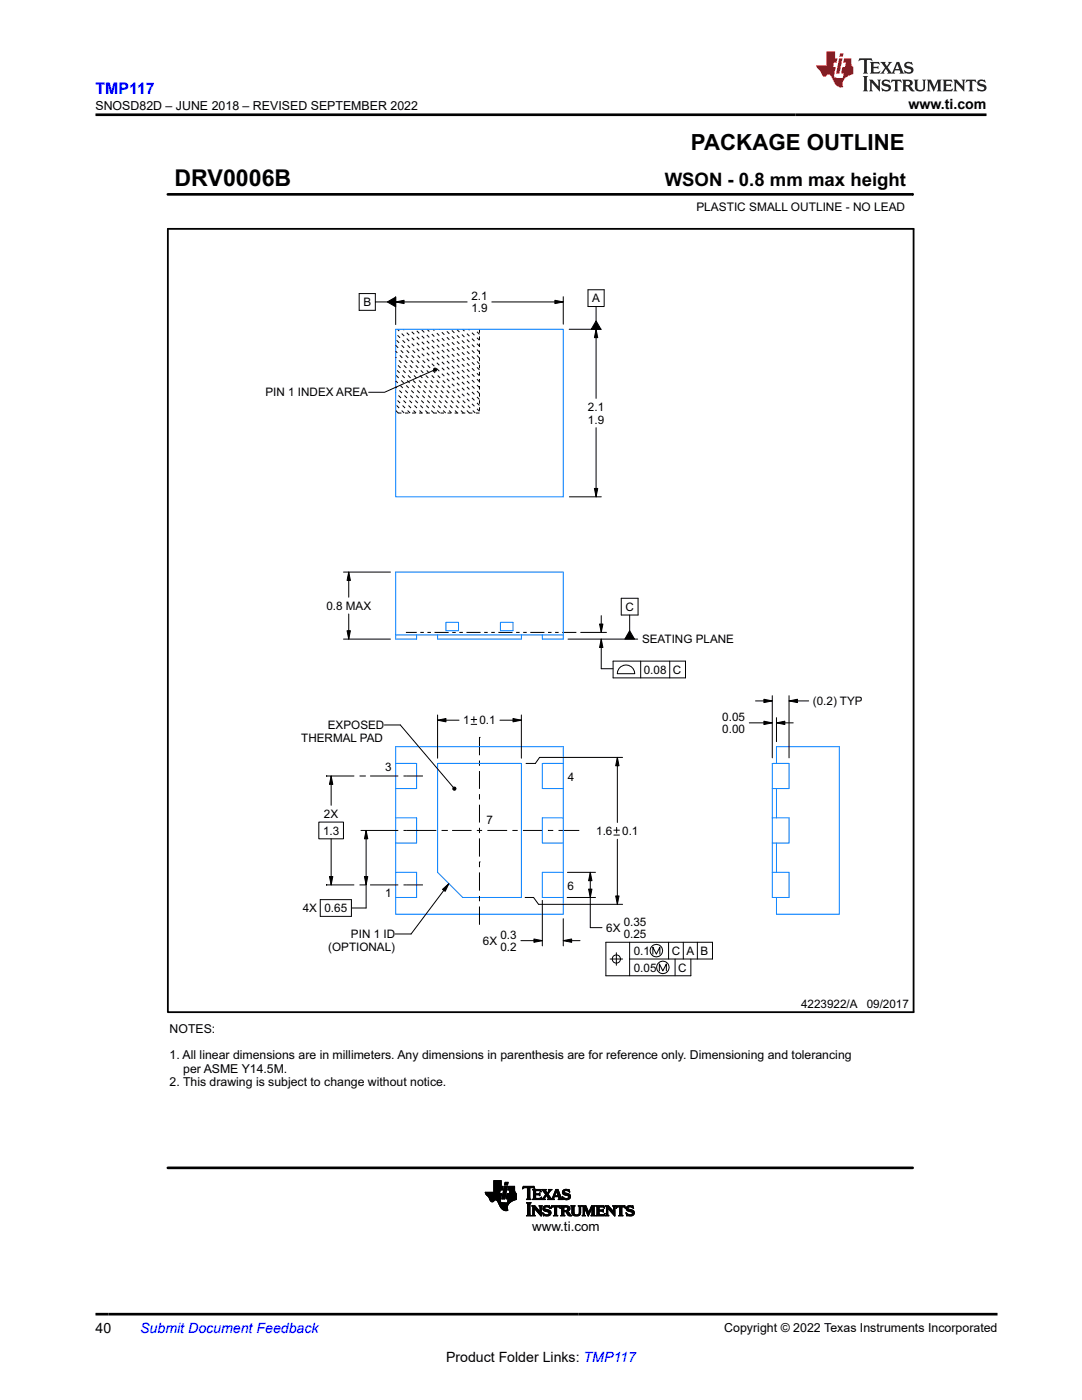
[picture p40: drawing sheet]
<svg xmlns="http://www.w3.org/2000/svg" width="216mm" height="279mm" viewBox="0 0 216 279" stroke-linecap="round" stroke-linejoin="round" font-family="sans-serif">
<defs><g id="words">
<text font-size="4.6" x="34.8" y="37.1">DRV0006B</text>
<text font-size="4.4" x="137.9" y="30">PACKAGE OUTLINE</text>
<text font-size="3.7" x="132.6" y="37.1">WSON - 0.8 mm max height</text>
<text font-size="3.2" fill="#00f" x="19" y="18.7">TMP117</text>
<g font-size="2.8">
<text x="181.3" y="21.8">www.ti.com</text>
<text x="19" y="266.1">40</text>
<text x="89" y="271.7">Product Folder Links: TMP117</text>
</g>
<text font-size="2.8" fill="#00f" x="28" y="266.1">Submit Document Feedback</text>
<text font-size="2.7" x="106.2" y="245.6">www.ti.com</text>
<g font-size="2.5">
<text x="19" y="21.9">SNOSD82D – JUNE 2018 – REVISED SEPTEMBER 2022</text>
<text x="144.5" y="265.8">Copyright © 2022 Texas Instruments Incorporated</text>
</g>
<g font-size="2.4">
<text x="139" y="42.2">PLASTIC SMALL OUTLINE - NO LEAD</text>
<text x="33.8" y="206.2">NOTES:</text>
<text x="33.8" y="211.4">1. All linear dimensions are in millimeters. Any dimensions in parenthesis are for reference only. Dimensioning and tolerancing</text>
<text x="36.6" y="214.1">per ASME Y14.5M.</text>
<text x="33.8" y="216.7">2. This drawing is subject to change without notice.</text>
</g>
<g font-size="2.3">
<text x="94.1" y="59.8">2.1</text>
<text x="72.5" y="61.1">B</text>
<text x="94.1" y="62.3">1.9</text>
<text x="118.2" y="60.3">A</text>
<text x="53" y="79.1">PIN 1 INDEX AREA</text>
<text x="117.3" y="82">2.1</text>
<text x="117.3" y="84.5">1.9</text>
<text x="65.1" y="121.7">0.8 MAX</text>
<text x="124.8" y="121.9">C</text>
<text x="128.1" y="128.3">SEATING PLANE</text>
<text x="128.5" y="134.5">0.08 C</text>
<text x="144.1" y="143.8">0.05</text>
<text x="162.2" y="140.7">(0.2) TYP</text>
<text x="60.1" y="148">THERMAL PAD</text>
<text x="65.4" y="145.5">EXPOSED</text>
<text x="92.4" y="144.6">1</text>
<text x="95.7" y="144.6">0.1</text>
<text x="144.1" y="146.4">0.00</text>
<text x="76.8" y="153.9">3</text>
<text x="113.3" y="155.8">4</text>
<text x="64.5" y="166.6">1.3</text>
<text x="64.6" y="163.2">2X</text>
<text x="97.1" y="164.5">7</text>
<text x="119" y="166.7">1.6</text>
<text x="124.2" y="166.7">0.1</text>
<text x="76.8" y="179">1</text>
<text x="113.2" y="177.6">6</text>
<text x="60.4" y="182">4X 0.65</text>
<text x="121" y="186">6X</text>
<text x="124.5" y="184.7">0.35</text>
<text x="65.5" y="189.7">(OPTIONAL)</text>
<text x="70" y="187.2">PIN 1 ID</text>
<text x="96.4" y="188.6">6X</text>
<text x="99.9" y="187.3">0.3</text>
<text x="99.9" y="189.8">0.2</text>
<text x="124.5" y="187.2">0.25</text>
<text x="126.5" y="190.6">0.1</text>
<text x="134" y="190.6">C A B</text>
<text x="126.5" y="193.9">0.05</text>
<text x="135.3" y="193.9">C</text>
<text x="159.8" y="201.2">4223922/A</text>
<text x="172.9" y="201.2">09/2017</text>
</g>
<text font-size=".2" x="106.5" y="39">SCALE 5.500</text>
</g></defs>
<g fill="none" stroke="#000" stroke-width=".2">
<path d="M33.5 38.8h148.6M182.1 38.6v.4M71.7 58.6h3.2v3.3h-3.2zM79 59.2v5.6M110.7 59.9l1.7 .4-1.7 .3zM112.4 59.2v5.5M117.3 57.8h3.3v3.4h-3.3zM74.9 60.3h2.4M77.3 60.3l1.7-1v1.9zM79 60.3l1.6-.4v.7zM79 60.3h14.2M86.5 73.9l-9.8 4.4h-3.1"/>
<path d="M86.5 73.6l.2-.2 .3 .1 .2 .3-.2 .2-.3 .1-.2-.2zM98.1 60.3h14.3M113.6 65.7h6.4M118.9 64l1 1.7h-1.9zM118.9 65.7l.4 1.7h-.7zM118.9 61.2v2.8M118.9 65.7v13.8M113.6 99.2h6.4M118.6 97.5h.7l-.4 1.7zM118.9 85.4v13.8M68.5 114.2h9.4M69.6 114.2l.3 1.6h-.6z"/>
<path d="M69.6 114.2v5M124 119.4h3.3v3.3h-3.3zM68.5 127.5h9.4M69.3 125.9h.6l-.3 1.6zM69.6 122.5v5M113.3 127.5h13.9M115.9 126.2h5.1M119.6 124.5h.7l-.3 1.7zM120 127.5l.3 1.7h-.7zM120 127.5v6h2.3M120 122.9v3.3M122.3 131.9h14.5v3.4h-14.5z"/>
<path d="M123.5 133.4a1.74 1.74 0 0 1 2-.6 1.74 1.74 0 0 1 1.2 1.7h-3.5zM125.6 125.9l1 1.6h-1.9zM125.6 122.7v3.2M127.8 131.9v3.4M133.6 131.9v3.4M150.8 139.9h3.3M152.4 139.5l1.7 .4-1.7 .3zM154.1 138.8v12.4M157.4 139.9l1.7-.4v.7zM157.4 138.8v12.4M157.4 139.9h4M65.1 154.9h.1"/>
<path d="M65.1 154.9h5.6M66.1 154.9l.3 1.6h-.7zM66.1 154.9v5.8M71.7 154.9h1.1M72.8 154.9h.1M73.8 154.9h5.7M76.7 144.7h3.2l10.6 12.4M80.5 154.9h3.9M87.3 143.7l1.7-.3v.7zM87.3 142.7v8.6M87.3 143.7h4.3M90.4 157.2l.2-.1h.3l.1 .3-.1 .3h-.3l-.2-.2z"/>
<path d="M94 143.6h1.1M94 144.6h1.1M94.6 143v1.1M95.7 147.2h.1M95.7 147.2v3.5M95.7 151.8v1M95.7 153.9v3.5M95.7 158.5v1M99.8 143.7h4.2M102.4 143.4l1.6 .3-1.6 .4zM104 142.7v8.6M123.2 151.2l.3 1.6h-.6z"/>
<path d="M123.2 151.2v12.9M124.2 151.2h-16.5l-.9 1.2h-1.8M149.5 144.3h4.6M152.4 143.9l1.7 .4-1.7 .3zM154.9 144.3l1.7-.4v.7zM154.9 143.2v4.8M154.9 144.3h3.4M63.6 164.1h4.9v3.3h-4.9zM63.9 179.5h6.2v3.4h-6.2zM65.1 176.6h.1M65.1 176.6h5.6M65.7 174.9h.7l-.3 1.7z"/>
<path d="M66.1 167.4v9.2M71.7 176.6h1.1M72 165.7h7.5M72.7 174.9h.7l-.3 1.7zM72.8 176.6h.1M73.1 165.7l.3 1.7h-.7zM73.1 165.7v15.5h-3M73.8 176.6h5.7M80.5 176.6h3.9M80.5 165.7h6.6M83.2 165.7h.1M88.1 165.7h1.1"/>
<path d="M88.3 177.5l1.3-1.1-.8 1.5zM89.2 165.7h.1M89.6 176.4l-7.6 10h-3.1M90.2 165.7h3.9M95.1 165.7h1.1M95.7 172h.1M95.7 160.6v3.6M95.7 165.2v1.1M95.7 167.3v3.7M95.7 172v1.1M95.7 174.1v3.7M95.7 178.8v1.1"/>
<path d="M97.3 165.7h3.9M102.2 165.7h1.1M104.3 165.7h4M104.8 179.1h1.7l1 1.4h16.7M108.2 179.7v9.1M109.3 165.7h.1M109.3 165.7h1.1M111.4 165.7h4M113.2 179.1h5.6M113.2 174.1h5.6M115.4 165.7h.1M117.4 177.4h.7l-.3 1.7z"/>
<path d="M117.8 174.1l.3 1.7h-.7zM117.8 174.1v11h2.3M122.5 165.7h1.1M122.5 166.7h1.1M122.9 178.8h.6l-.3 1.7zM123 165.1v1.1M123.2 167.5v13M95.7 180.9v3.7M103.9 187.7h4.3M106.5 187.4l1.7 .3-1.7 .4zM112.4 187.7l1.7-.3v.7zM112.4 183.3v5.5"/>
<path d="M112.4 187.7h3.3M121.7 191.4h2.5M123 190.1v2.5M125.6 191.4h16.6v-3.4h-21.3v6.7h17v-3.3M125.6 188v6.7M130.3 190.4v-1.4l.7 1.4 .7-1.4v1.4M131.6 193.8v-1.4l.7 1.4 .7-1.4v1.4M133.4 188v3.4M134.7 191.4v3.3M136.3 188v3.4M139.2 188v3.4M96.8 238h2.9"/>
<path d="M96.9 238.1h2.8M96.9 238.2h3.2l-.2 1M96.9 238.2h3.2M96.9 238.3h3.2M97 238.4h3.1M97 238.4h3M97.1 238.5h2.9M97.2 238.6h2.8M97.3 238.6h2.7M97.3 238.7h2.7M97.4 238.8h2.6M97.5 238.8h2.5"/>
<path d="M97.5 238.9h2.5M97.6 239h2.3M97.6 239.1h2.3M97.6 239.2h2.3M97.7 239.2h2.2M97.7 239.3h2.2M97.7 239.4h2.2M97.8 239.4h2M97.8 239.5h1M97.8 239.6h.8M97.9 239.6h.7M97.9 239.7h.6"/>
<path d="M98 239.8h.5M98.1 239.8h.3M98.5 237.5h1.7l.2-.7h-.4v-1.2h-1.5v2.3h-1.7l.1 .3 1.1 1.6h.4l.4-.3 .3 .1 .9 1.5 .7 .5 .7-.1-.1-.8 .6-.8M98.5 237.9h1.2M98.5 237.8h1.2M98.5 237.8h1.3M98.5 237.7h1.3M98.5 237.6h1.3M98.5 237.5h1.7M98.5 237.4h1.8M98.5 237.3h1.8M98.5 237.2h1.8"/>
<path d="M98.5 237.1h1.8M98.5 237h1.8M98.5 236.9h1.8M98.5 236.9h1.9M98.5 236.8h1.9M98.5 236.7h1.5M98.5 236.6h1.5M98.5 236.5h1.5M98.5 236.4h1.5M98.5 236.3h1.5M98.5 236.2h1.5M98.5 236.1h1.5"/>
<path d="M98.5 236h1.5M98.5 235.9h1.5M98.5 235.8h1.5M98.5 235.7h1.5M99 239.5h.8M99.1 239.6h.7M99.2 239.6h.6M99.3 239.7h.5M99.3 239.8h.5M99.3 239.8h.6M99.4 239.9h.5M99.4 240h.6"/>
<path d="M99.8 237.5l-.1 .7M99.8 239.5l.1 .3 .2 .2h1.6M99.9 239.2l-.1 .3M100.1 239.2h.6M100.2 239.2h.5M100.2 239.1h.6M100.2 239h.6M100.2 238.9h.6M100.2 238.8h.6M100.3 238.7h.5M100.3 238.6h.6M100.3 238.5h.6"/>
<path d="M100.3 238.4h.6M100.3 238.3h.6M100.3 238.2h.6M100.4 238.2h.5M100.4 238.1h.6M100.4 238h.6M100.4 237.9h.6M100.4 237.8h.6M100.5 237.7h.5M100.5 237.6h.6M100.5 237.5h.6M100.5 237.4h.6"/>
<path d="M100.5 237.3h.6M100.6 237.2h.5M100.6 237.1h.6M100.6 237h.6M100.6 236.9h.6M100.6 236.8h.6M100.6 236.8h.6l-.5 2.5h-.6zM100.7 236.5h.6M100.7 236.4h.6M100.7 236.3h.6M100.8 236.2h.5M100.8 236.1h.5"/>
<path d="M100.8 236.1h.6M100.8 236h.6M100.8 235.9h.6l-.1 .6h-.6zM101 239.2h2M101 239.1h2M101 239.1l.1 .2h.3M101 239h2M101 238.9h2M101.1 238.8h1.9M101.1 238.7h1.9M101.1 238.6h1.9M101.1 238.5h1.9"/>
<path d="M101.1 238.4h1.9M101.2 238.4h1.8M101.2 238.3h1.8M101.2 238.2h1.8M101.3 240h.5M101.3 239.9h.6M101.3 239.8h.7M101.3 239.8h.8M101.3 239.7h.9M101.3 239.6h1M101.3 237.5h1.4M101.3 239.6h1.2"/>
<path d="M101.4 237.4h1.3M101.4 239.5h1.2M101.4 237.3h1.3M101.4 239.4h1.5M101.4 239.4h1.6M101.4 237.2h1.3M101.4 239.3h1.6M101.4 239.3l-.1 .7M101.4 237.1h1.3M101.4 237h1.3M101.4 236.9h1.3M101.5 236.9h1.2"/>
<path d="M101.5 236.8h1.2M101.5 236.8h1.2v.7h-1.4zM101.6 238.1h1.3M101.7 238h1.2M101.7 238h1.1M101.7 237.9h1.1M101.7 237.8h1M101.7 237.7h1M101.7 237.6h1M101.8 237.5l-.2 .7M102.7 237.5l.3 .7v1.2M103 238.2h-1.8l-.2 .9"/>
<path d="M103 239.4l-1.1 .5M104.3 237.2h.1M104.3 237.1h.2M104.3 237h2.3M104.4 236.9h2.2M104.4 236.8h2.2M105 239.3l.2-.2v-2l-.5-.1-.4 .3 .1-.5h2.2l.1 .5-.4-.2h-.6v2l.2 .2M105 239.3h.9M105.2 239.2h.6M105.2 237.1h.5M105.2 239.2h.5M105.2 239.1h.5"/>
<path d="M105.2 239h.5M105.2 238.9h.5M105.2 238.8h.5M105.2 238.7h.5M105.2 238.6h.5M105.2 238.5h.5M105.2 238.4h.5M105.2 238.3h.5M105.2 238.2h.5M105.2 238.1h.5M105.2 238h.5M105.2 237.9h.5"/>
<path d="M105.2 237.8h.5M105.2 237.7h.5M105.2 237.6h.5M105.2 237.5h.5M105.2 237.4h.5M105.2 237.3h.5M105.2 237.2h.5M105.9 239.3h-.9M106.2 239.3h1.7M106.3 237.5h1.6M106.4 239.2h1.6M106.4 237.6h1.5"/>
<path d="M106.4 239.2h.5M106.4 237.7h.5M106.4 239.1h.5M106.4 239h.5M106.4 238.9h.5M106.4 238.8h.5M106.4 238.7h.5M106.4 238.6h.5M106.4 238.5h.5M106.4 238.4h1.3M106.4 238.3h1.3M106.4 238.2h.5"/>
<path d="M106.4 238.1h.5M106.4 238h.5M106.4 237.9h.5M106.4 237.8h.5M106.5 237.1h.2M106.6 237.2h.1M106.9 237.8l.1-.2h.5l.5 .2M106.9 237.8v.4h.6l.2-.1v.5l-.2-.1h-.6v.5M107.5 238.2h.2M107.6 238.5h.1M107.6 239.2h.4M107.6 238.1h.1"/>
<path d="M107.7 238.6h.1M107.7 237.7h.2M107.8 237.7h.2M107.9 239.1h.1M107.9 237.8h.1M108 239h.1M108 237.8l-.2-.4h-1.6l.2 .2v1.5l-.2 .2M108 239.3h.8M108.1 238.9l-.5 .3h-.7v-.2M108.1 238.9l-.2 .5-1.7-.1M108.1 237.5h.8M108.3 239.2h.3"/>
<path d="M108.3 237.6h.6M108.3 239.2h.4M108.4 237.7h.5M108.4 239.1h.3M108.4 237.7h.6M108.5 239h.3M108.5 237.8h.5M108.5 238.9h.3M108.6 237.9h.5M108.6 238.8h.3M108.6 238h.5M108.7 238.7h.3"/>
<path d="M108.7 238.1h.8M108.7 238.6h.8M108.8 238.2h.6M108.8 239.3h-.8M108.8 238.5h.7M108.8 238.3h.6M108.9 238.4h.5M108.9 238.4l-.6 .8-.3 .1M109.1 238.7h.5M109.2 238.8h.5M109.2 238.9h.5M109.3 239.3l.1-.1-.4-.6-.3 .6 .1 .1"/>
<path d="M109.3 239.3h1.3M109.3 238h.3M109.3 239h.5M109.3 237.9h.3M109.4 238.3l.7 1 .8-1.9h.5l.6 1.7 .2 .2M109.4 239.1h.5M109.4 237.8h.3M109.4 239.2h.5M109.4 239.2h.6M109.5 237.7h.3M109.5 237.5h.6M109.5 237.7l-.3 .4-.3-.5 .1-.2h-.9l.8 1"/>
<path d="M109.5 237.7l-.1-.3h.7l-.7 .9M109.6 237.6h.3M110.1 239.2h.4M110.2 239.2h.3M110.2 239.1h.3M110.3 239h.3M110.3 238.9h.3M110.4 238.8h1.5M110.4 238.7h1.4M110.4 238.6h1.4M110.5 238.5h.2M110.5 238.4h.3"/>
<path d="M110.5 238.3h.3M110.6 238.2h.2M110.6 238.1h.3M110.6 239.3h-1.3M110.6 238h.3M110.7 237.9h.2M110.7 238.6l.3-.9 .3 .9M110.7 237.8h.3M110.8 237.7h.7M110.8 237.6h.6M110.9 237.5h.5M111.1 237.8h.4"/>
<path d="M111.1 237.9h.5M111.1 238h.5M111.2 238.1h.4M111.2 238.2h.5M111.2 238.3h.5M111.3 238.4h.4M111.3 238.5h.5M111.4 239.3l.1-.1-.1-.4h-.8l-.1 .4 .1 .1M111.4 239.3h.8M111.4 238.9h.5M111.5 239h.5M111.5 239.1h.5"/>
<path d="M111.5 239.2h.6M111.5 239.2h.5M112.2 238.9h.1M112.2 238.8h.1M112.2 239h.2M112.2 237.9h.4M112.2 238h.5M112.2 237.8h.4M112.2 239.1h.4M112.2 239.3h-.8M112.2 238.1h.8M112.3 237.7h.3"/>
<path d="M112.3 239.2h.5M112.3 238.2h1.1M112.3 239.2h1.3M112.3 237.7h.4M112.3 239.3h.2M112.4 238.3h1.2M112.4 237.6h1.2M112.5 238.4h1.2M112.5 237.5h1.1M112.6 239.3h.9M112.7 238.5h1.1M112.7 237.4h.5"/>
<path d="M112.9 239.4h.3M113.1 238.6h.7M113.2 239.2h.5M113.2 237.7h.4M113.4 238.7h.4M113.4 239.1h.4M113.4 238.8h.4M113.4 239h.4M113.4 237.7h.3M113.4 238.9h.4M113.6 237.8h.1M113.7 237.9l-.6-.3-.4 .1-.1 .1 .1 .2 1.1 .5v.5l-.3 .3-1.2 .1-.1-.6"/>
<path d="M113.7 237.9l-.1-.5-1.1 .1-.3 .3 .1 .4 1 .5 .1 .3-.1 .1-.4 .1-.7-.4M113.7 237.9h.1M99.4 240h1M99.5 240.1h2.1M99.5 240.2h2.1M99.5 240.2h2M99.6 240.3h1.9M99.6 240.4h1.8M99.7 240.5h1.6M99.7 240.6h1.6M99.8 240.7h1.5M99.8 240.8h1.4"/>
<path d="M99.9 240.9h1.3M99.9 241h1.3M100 241h1.2M100 241.1h1.2M100.1 241.2h1.1M100.1 241.2h1.2M100.2 241.3h1.1M100.3 241.4h1M100.4 241.4h.9M100.5 241.5h.8M100.6 241.6h.7M100.9 241.6h.1"/>
<path d="M105.1 240.1h.8M105.2 242.5h.6M105.2 240.2h.6M105.3 242.4h.5M105.3 240.3h.4M105.3 242.3h.4M105.3 242.3v-2l-.3-.3h1l-.3 .3v2M105.3 242.3l-.3 .4 1-.1-.3-.3M105.3 242.2h.4M105.3 242.1h.4M105.3 242h.4M105.3 241.9h.4"/>
<path d="M105.3 241.8h.4M105.3 241.7h.4M105.3 241.6h.4M105.3 241.5h.4M105.3 241.4h.4M105.3 241.3h.4M105.3 241.2h.4M105.3 241.1h.4M105.3 241h.4M105.3 240.9h.4M105.3 240.8h.4M105.3 240.7h.4"/>
<path d="M105.3 240.6h.4M105.3 240.5h.4M105.3 240.4h.4M106.2 240.7h.6M106.3 242.5h.4M106.3 240.8h.6M106.3 242.4h.3M106.3 240.9h.7M106.3 242.3l-.2 .4 .7-.1-.2-.3M106.3 242.3h.3M106.3 242.2h.3M106.3 242.1h.3"/>
<path d="M106.3 242h.3M106.3 241.9h.3M106.3 241.8h.3M106.3 241.7h.3M106.3 241.6h.3M106.3 241.5h.3M106.3 241.4h.3M106.3 241.3h.3M106.3 241.2h.3M106.3 241.1h.8M106.3 241h.8M106.3 241v1.3"/>
<path d="M106.7 241.2h.5M106.7 240.6l1 1.2 .1-.8M106.7 240.7l-.6-.1 .2 .4M106.7 241.3h.6M106.8 241.4h.6M106.9 241.5h.6M107 241.6h.6M107.1 241.7h.5M107.1 241.8h.9M107.2 241.9h.8M107.3 242h.7M107.4 242.1h.6"/>
<path d="M107.5 242.1h.5M107.6 242.2h.4M107.6 242.3h.4M107.7 240.7h.4M107.7 242.4h.3M107.7 240.8h.3M107.8 240.9h.2M107.8 241l-.2-.4h.6l-.2 .4M107.8 241.7h.2M107.8 241.6h.2M107.8 241.5h.2M107.8 241.4h.2"/>
<path d="M107.8 241.3h.2M107.8 241.2h.2M107.8 241.1h.2M107.8 241h.2M107.8 242.5h.2M107.9 242.6h.1M108 241v1.7l-1.4-1.6v1.2M108.3 242.1l.1 .6M108.3 242.1h.1M108.3 242.2h.3M108.3 241.2h.4M108.3 241.1h.4"/>
<path d="M108.3 241.3h.5M108.3 242.3h.4M108.3 241h.4M108.4 241.4h.8M108.4 242.4h.6M108.4 240.9h.4M108.4 242.5h1.3M108.4 241.5h1.1M108.4 240.8h1.3M108.5 241.6h1.2M108.5 240.7h1.2M108.6 241.7h1.2"/>
<path d="M108.7 242.6h.9M108.7 240.7h.7M108.9 241.8l.6 .2v.3l-.6 .1-.6-.3M108.9 241.8h1M109.2 242.4h.6M109.3 241.9h.6M109.4 240.9h.3M109.5 242.3h.4M109.5 242h.4M109.5 242.2h.4M109.5 242.1h.4M109.6 241h.2"/>
<path d="M109.7 241.1h.1M109.8 241.2l-.7-.3h-.3l-.1 .2 .1 .2 .9 .3 .2 .5M109.8 241.2l-.1-.5h-1.1l-.3 .3v.4l.6 .4M109.9 241.2l.2-.5h1.6l.1 .5M109.9 241.2l.4-.3h.3v1.4M109.9 241.1h.1M109.9 241h.2M109.9 242.1l-.1 .3-.3 .2h-1.1M110 240.9h.2M110 240.8h1.7M110 240.7h1.7M110.6 242.5h.5"/>
<path d="M110.6 242.4h.5M110.6 240.9h.5M110.6 242.3h.5M110.6 242.3l-.2 .4 .9-.1-.2-.3M110.6 242.2h.5M110.6 242.1h.5M110.6 242h.5M110.6 241.9h.5M110.6 241.8h.5M110.6 241.7h.5M110.6 241.6h.5M110.6 241.5h.5"/>
<path d="M110.6 241.4h.5M110.6 241.3h.5M110.6 241.2h.5M110.6 241.1h.5M110.6 241h.5M111.5 240.9h.3M111.7 241h.1M111.7 241.1h.1M111.8 241.2l-.3-.3h-.4v1.4M112 240.7h1.5M112 242.5h.6M112.1 240.8h1.5"/>
<path d="M112.1 242.4h.4M112.1 240.9h.4M112.1 242.3l-.2 .4 .8-.1-.2-.3M112.1 242.3h.4M112.1 242.2h.4M112.1 242.1h.4M112.1 242h.4M112.1 241.9h.4M112.1 241.8h1.2M112.1 241.7h1.3M112.1 241.6h1.4M112.1 241.5h.4"/>
<path d="M112.1 241.4h.4M112.1 241.3h.4M112.1 241.2h.4M112.1 241.1h.4M112.1 241h.4M112.1 241v1.3M112.5 242.3v-.5h.3l.6 .8h.7M112.5 241l.1-.1 .6 .1v.4l-.3 .2M112.5 241v.6M112.9 240.6l.6 .1 .2 .3-.1 .5-.4 .2M112.9 241.9h.5M113 242h.5"/>
<path d="M113.1 242.1h.5M113.1 240.9h.6M113.1 241.5h.5M113.2 242.2h.5M113.2 240.7l-1.3-.1 .2 .4M113.2 241.7l.9 .9M113.2 241.7h.1M113.2 242.3h.6M113.2 241h.5M113.2 241.4h.5M113.2 241.3h.5M113.2 241.1h.5"/>
<path d="M113.3 241.2h.4M113.3 242.4h.5M113.3 242.5h.6M113.5 242.6h.6M114 240.7h.6M114.1 240.8h.5M114.1 240.9h.4M114.1 241l-.2-.4h.8l-.2 .4M114.1 241v1.2l.3 .4 .5 .1 .6-.1 .3-.2 .1-.4M114.1 242h.4M114.1 241.9h.4M114.1 241.8h.4"/>
<path d="M114.1 241.7h.4M114.1 241.6h.4M114.1 241.5h.4M114.1 241.4h.4M114.1 241.3h.4M114.1 241.2h.4M114.1 241.1h.4M114.1 241h.4M114.1 242.1h.4M114.1 242.1h.5M114.1 242.2h.5M114.2 242.3h.5"/>
<path d="M114.3 242.4h.6M114.4 242.5h1.2M114.5 242l.2 .3 .4 .1 .4-.1 .1-.3M114.5 241v1M114.5 242.6h1M115.2 242.4h.5M115.5 242.3h.3M115.5 240.7h.4M115.5 242.2h.3M115.6 242.1h.3M115.6 240.8h.3M115.6 240.9h.3"/>
<path d="M115.6 241l-.2-.3 .6-.1-.1 .4M115.6 242h.3M115.6 241.9h.3M115.6 241.8h.3M115.6 241.7h.3M115.6 241.6h.3M115.6 241.5h.3M115.6 241.4h.3M115.6 241.3h.3M115.6 241.2h.3M115.6 241.1h.3M115.6 241h.3"/>
<path d="M115.6 241v1M115.9 241v1M116.3 240.7h.6M116.3 242.5h.4M116.4 240.8h.6M116.4 242.4h.2M116.4 240.9h.6M116.4 242.3h.2M116.4 242.3l-.2 .4 .6-.1-.2-.3M116.4 242.2h.2M116.4 242.1h.2M116.4 242h.2"/>
<path d="M116.4 241.9h.2M116.4 241.8h.2M116.4 241.7h.2M116.4 241.6h.2M116.4 241.5h.2M116.4 241.4h.2M116.4 241.3h.2M116.4 241.2h.2M116.4 241.1h.7M116.4 241h.7M116.4 241v1.3M116.7 241.2h.5"/>
<path d="M116.7 241.3h.5M116.8 241.4h.4M116.8 241.5h.5M116.9 241.6h.4M116.9 240.6l.6 1.3 .5-1.2 .8-.1-.2 .4M116.9 241.7h.5M116.9 240.7l-.7-.1 .2 .4M116.9 241.8h.5M117 241.9h.4M117 242h.7M117.1 242.1h.6M117.1 242.1h.5"/>
<path d="M117.2 242.2h.4M117.2 242.3h.4M117.2 242.4h.3M117.3 242.5h.2M117.3 242.6h.1M117.5 241.9h.3M117.6 241.8h.2M117.6 241.7h.2M117.6 241.6h.3M117.7 241.5h.2M117.7 241.4h.3M117.8 241.3h.2"/>
<path d="M117.8 241.2h.2M117.8 241.1h.8M117.9 241h.7M117.9 240.9h.7M118 240.8h.6M118 240.7h.6M118.1 242.5h.5M118.1 242.4h.5M118.1 242.3h.5M118.1 242.3l-.2 .4 .9-.1-.2-.3M118.1 242.3v-1.2l-.7 1.6-.8-1.6v1.2M118.1 242.2h.5"/>
<path d="M118.1 242.1h.5M118.1 242h.5M118.1 241.9h.5M118.1 241.8h.5M118.1 241.7h.5M118.1 241.6h.5M118.1 241.5h.5M118.1 241.4h.5M118.1 241.3h.5M118.1 241.2h.5M118.6 241v1.3M119 240.7h1.5"/>
<path d="M119.1 242.5h1.5M119.1 240.8h1.5M119.1 242.4h1.6M119.1 240.9h.5M119.1 241l-.2-.4 1.6 .1 .1 .4M119.1 242.3h.5M119.1 242.2h.5M119.1 242.1h.5M119.1 242h.5M119.1 241.9h.5M119.1 241.8h.5M119.1 241.7h1.3"/>
<path d="M119.1 241.6h1.3M119.1 241.5h1.3M119.1 241.4h.5M119.1 241.3h.5M119.1 241.2h.5M119.1 241.1h.5M119.1 241h.5M119.1 241v1.3M119.6 241.7v.7h.1M120.1 241.5l.3-.2v.6l-.3-.2M120.3 241.8h.1M120.3 241.4h.1"/>
<path d="M120.4 240.9h.2M120.5 242.3h.2M120.5 241h.1M120.6 241.1h.1M120.6 241.1l-.3-.2h-.7v.6M120.6 242.2h.1M120.7 242.1h.1M120.7 242.1l-.6 .3M120.7 242.1l-.1 .5-1.7 .1 .2-.4M120.9 240.7h.6M121 242.5h.3M121 240.8h.6"/>
<path d="M121 242.4h.3M121 240.9h.7M121 242.3h.3M121 241l-.2-.4 .6 .1 1 1.1v-.8M121 242.3l-.2 .4h.7l-.2-.4M121 242.2h.3M121 242.1h.3M121 242h.3M121 241.9h.3M121 241.8h.3M121 241.7h.3M121 241.6h.3"/>
<path d="M121 241.5h.3M121 241.4h.3M121 241.3h.3M121 241.2h.3M121 241.1h.8M121 241h.8M121 241v1.3M121.3 241.2h.6M121.4 241.3h.6M121.5 241.4h.6M121.6 241.5h.6M121.7 241.6h.5"/>
<path d="M121.8 241.7h.5M121.8 241.8h.9M121.9 241.9h.8M122 242h.7M122.1 242.1h.6M122.2 242.1h.5M122.2 242.2h.5M122.3 242.3h.4M122.4 240.7h.4M122.4 242.4h.3M122.4 240.8h.3M122.4 240.9h.3"/>
<path d="M122.4 241l-.1-.4h.6l-.2 .4M122.4 241.7h.3M122.4 241.6h.3M122.4 241.5h.3M122.4 241.4h.3M122.4 241.3h.3M122.4 241.2h.3M122.4 241.1h.3M122.4 241h.3M122.5 242.5h.2M122.6 242.6h.1M122.7 241v1.7l-1.4-1.6v1.2"/>
<path d="M122.9 241.2l.4-.3h.3l.1 1.4M122.9 241.1h.1M122.9 241h.2M123 240.9h.2M123 240.8h1.7M123 240.7h1.7M123.6 242.5h.5M123.6 242.4h.5M123.6 240.9h.5M123.7 242.3l-.3 .4 .9-.1-.2-.3M123.7 242.3h.4M123.7 242.2h.4"/>
<path d="M123.7 242.1h.4M123.7 242h.4M123.7 241.9h.4M123.7 241.8h.4M123.7 241.7h.4M123.7 241.6h.4M123.7 241.5h.4M123.7 241.4h.4M123.7 241.3h.4M123.7 241.2h.4M123.7 241.1h.4M123.7 241h.4"/>
<path d="M124.5 240.9h.3M124.7 241h.1M124.7 240.6l.1 .6-.3-.3h-.4v1.4M124.7 240.7h-1.6l-.2 .5M124.7 241.1h.1M124.9 242.1h.2M125 242.2h.2M125 241.2h.3M125 241.1h.3M125 241.3h.5M125 242.3h.3M125 241h.3"/>
<path d="M125 241.4h.8M125 242.4h.6M125 240.9h.4M125 242.5h1.3M125 241.5h1.2M125.1 240.8h1.2M125.1 240.8l.4-.2h.8l.1 .6-.6-.3h-.4l-.1 .2 .1 .2 1.1 .4 .1 .5-.3 .3-.4 .2-.7-.1-.1 .1-.1-.7 .7 .4h.3l.2-.3-.2-.2-.9-.4-.1-.3zM125.1 241.6h1.3M125.2 240.7h1.1M125.3 241.7h1.2M125.4 242.6h.8M125.4 240.7h.6"/>
<path d="M125.5 241.8h1M125.9 242.4h.5M125.9 241.9h.7M126 240.9h.4M126.1 242.3h.4M126.1 242h.5M126.2 242.2h.3M126.2 242.1h.4M126.2 241h.2M126.3 241.1h.1"/>
<circle cx="123" cy="191.4" r=".83"/>
<circle cx="131" cy="189.7" r="1.25"/>
<circle cx="132.3" cy="193.1" r="1.25"/>
</g>
<g fill="#000">
<path d="M77.3 60.3l1.7-1v1.9zM79 60.3l1.6-.4v.7zM86.5 73.6l.2-.2 .3 .1 .2 .3-.2 .2-.3 .1-.2-.2zM110.7 59.9l1.7 .4-1.7 .3zM118.9 65.7l.4 1.7h-.7zM118.9 64l1 1.7h-1.9zM118.6 97.5h.7l-.4 1.7zM69.6 114.2l.3 1.6h-.6zM69.3 125.9h.6l-.3 1.6zM119.6 124.5h.7l-.3 1.7zM120 127.5l.3 1.7h-.7zM125.6 125.9l1 1.6h-1.9z"/>
<path d="M152.4 139.5l1.7 .4-1.7 .3zM157.4 139.9l1.7-.4v.7zM66.1 154.9l.3 1.6h-.7zM87.3 143.7l1.7-.3v.7zM90.4 157.2l.2-.1h.3l.1 .3-.1 .3h-.3l-.2-.2zM102.4 143.4l1.6 .3-1.6 .4zM123.2 151.2l.3 1.6h-.6zM152.4 143.9l1.7 .4-1.7 .3zM154.9 144.3l1.7-.4v.7zM65.7 174.9h.7l-.3 1.7zM73.1 165.7l.3 1.7h-.7zM72.7 174.9h.7l-.3 1.7z"/>
<path d="M88.3 177.5l1.3-1.1-.8 1.5zM117.4 177.4h.7l-.3 1.7zM117.8 174.1l.3 1.7h-.7zM106.5 187.4l1.7 .3-1.7 .4zM112.4 187.7l1.7-.3v.7zM122.9 178.8h.6l-.3 1.7z"/>
</g>
<path d="M33.5 45.7h148.8v156.3h-148.8z" fill="none" stroke="#000" stroke-width=".36"/>
<path d="M33.5 38.8h148.6M33.5 233.1h148.6" fill="none" stroke="#000" stroke-width=".53"/>
<g fill="none" stroke="#007fff" stroke-width=".2">
<path d="M79 65.7h33.4v33.5h-33.4zM79 126.7h33.4M83.1 126.7v.8h-4.1v-13.3h33.4v13.3h-4.2v-.8M87.3 126.7v.8h16.7v-.8M89 124.2h2.5v1.7h-2.5zM99.9 124.2h2.5v1.7h-2.5zM79 149h33.4v33.5h-33.4zM79 152.4h4.1v5h-4.1M87.3 152.4h16.7v26.7h-11.7l-5-5zM112.4 152.4h-4.2v5h4.2M154.1 157.4h3.3v-5h-3.3v26.7h3.3v-5h-3.3M154.9 152.4v-3.4h12.6v33.5h-12.6v-3.4"/>
<path d="M154.9 157.4v5.8M79 174.1h4.1v5h-4.1M79 163.2h4.1v5h-4.1M112.4 163.2h-4.2v5h4.2M112.4 174.1h-4.2v5h4.2M154.1 163.2h3.3v5h-3.3M154.9 168.2v5.9"/>
</g>
<g fill="none" stroke="#000" stroke-width=".2" stroke-dasharray=".7 .7" stroke-linecap="butt">
<path d="M95.7 65.7v16.7M95.7 79.7l-14-14M95.7 78.5l-12.9-12.8M95.7 77.4l-11.7-11.7M95.7 76.2l-10.5-10.5M95.7 75l-9.3-9.3M95.7 73.8l-8.1-8.1M95.7 72.6l-6.9-6.9M95.7 71.4l-5.8-5.7M95.7 70.3l-4.6-4.6M95.7 69.1l-3.4-3.4M95.7 67.9l-2.2-2.2"/>
<path d="M95.7 66.7l-1-1M79.5 82.4l-.5-.5M80.7 82.4l-1.7-1.7M81.8 82.4l-2.8-2.8M83 82.4l-4-4M84.2 82.4l-5.2-5.2M85.4 82.4l-6.4-6.4M86.6 82.4l-7.6-7.6M87.7 82.4l-8.7-8.8M88.9 82.4l-9.9-9.9M90.1 82.4l-11.1-11.1M91.3 82.4l-12.3-12.3"/>
<path d="M92.5 82.4l-13.5-13.5M93.7 82.4l-14.7-14.7M94.8 82.4l-15.8-15.9M95.7 82.4h-16.7M95.7 82.1l-16.4-16.4M95.7 80.9l-15.2-15.2"/>
</g>
<path d="M115 126.2h-34" fill="none" stroke="#000" stroke-width=".2" stroke-dasharray="2.8 .7 .7 .7 .7 .7" stroke-linecap="butt"/>
<path d="M171.5 11.6l-.2 .6 .5-.2h.6v.1v2.2l-.2 .4h1l-.2-.4v-2.2v-.1h.5l.5 .2-.1-.6zM173.6 12.4l.2 .3v1.6l-.2 .4h1.9l.1-.6a1.08 1.08 0 0 1-1.3 .2v-.7h.6l.4 .2v-.7l-.4 .2h-.6v-.5l.2-.2a1 1 0 0 1 1 .3l-.1-.5zM175.7 12.4l.9 1.1-1 1.2h.9l-.2-.2 .5-.8 .4 .8-.2 .2h1.6l-.2-.2 .2-.5h.9l.1 .5-.1 .2h.9l-.2-.4-.8-1.9h-.5l-.9 2.1-.9-1.1 .9-1h-.8l.2 .2-.4 .6-.4-.6 .2-.2zM179 12.8l.4 1h-.7zM180.7 12.5a.65 .65 0 0 0-.2 .7 .65 .65 0 0 0 .6 .5l.6 .1 .1 .3a.79 .79 0 0 1-.7 .4 .79 .79 0 0 1-.7-.5l.1 .7 .2-.1a.93 .93 0 0 0 1.1 0 .93 .93 0 0 0 .4-.9 1.46 1.46 0 0 0-1.2-.6l-.1-.3a1.09 1.09 0 0 1 1.2 .2l-.2-.6-.1 .1-.5-.2zM172.2 15.2l.2 .4v2.2l-.2 .4h1l-.2-.4v-2.2l.2-.4zM173.4 15.9l.2 .4v1.5l-.2 .4h.8l-.3-.4 .1-1.3 1.6 1.8v-2l.2-.4h-.7l.1 .2 .1 1.1-1.2-1.3zM176.2 16a.65 .65 0 0 0-.2 .8 .65 .65 0 0 0 .6 .4l.6 .2 .1 .2a.79 .79 0 0 1-.7 .4 .79 .79 0 0 1-.7-.5l.1 .7 .2-.1a.93 .93 0 0 0 1.1 .1 .93 .93 0 0 0 .4-1 1.46 1.46 0 0 0-1.2-.5l-.1-.4a1.09 1.09 0 0 1 1.2 .2l-.1-.6-.2 .1-.5-.1zM177.9 15.9l-.1 .6a.63 .63 0 0 1 .8-.3v1.6l-.3 .4h1l-.2-.4v-1.6a.66 .66 0 0 1 .8 .3l-.1-.6zM180 15.9l.2 .4v1.5l-.2 .4h1l-.2-.2-.1-.7h.5l.1 .2a.79 .79 0 0 0 1.2 .6l-1-.9a.61 .61 0 0 0 .6-.6 .61 .61 0 0 0-.5-.7zM180.8 16.2h.1a.47 .47 0 0 1 .5 .1 .47 .47 0 0 1 .1 .5l-.1 .1-.7 .1zM182.3 15.9l.2 .2a2.27 2.27 0 0 0 .4 2 1.04 1.04 0 0 0 1.7-.7v-1.3l.2-.2h-.8l.2 .4v1.1a.6 .6 0 0 1-.6 .6 .6 .6 0 0 1-.6-.6v-1.1l.3-.4zM184.9 15.9l.2 .4v1.5l-.2 .4h.8l-.3-.4v-1.4l.9 1.9 .9-1.9v1.4l-.3 .4h1l-.2-.4v-1.5l.2-.4h-.8l-.7 1.5-.6-1.5zM188.1 15.9l.2 .4v1.5l-.2 .4h1.9l.1-.6a1.09 1.09 0 0 1-1.3 .2v-.7h.6l.4 .2v-.6l-.4 .2h-.6v-.6l.2-.1a1.01 1.01 0 0 1 1 .3l-.1-.6zM190.2 15.9l.3 .4v1.5l-.3 .4h.8l-.2-.4v-1.3l1.6 1.8v-2l.2-.4h-.7l.2 .2v1.1l-1.2-1.3zM192.8 15.9l-.1 .6a.63 .63 0 0 1 .8-.3v1.6l-.3 .4h1l-.2-.4v-1.6a.66 .66 0 0 1 .8 .3l-.1-.6zM195.2 16a.65 .65 0 0 0-.2 .8 .65 .65 0 0 0 .6 .4l.6 .2 .2 .2a.79 .79 0 0 1-.7 .4 .79 .79 0 0 1-.7-.5l.1 .7 .2-.1a.93 .93 0 0 0 1 .1 .93 .93 0 0 0 .5-1 1.46 1.46 0 0 0-1.3-.5v-.4a1.09 1.09 0 0 1 1.2 .2l-.2-.6-.2 .1-.5-.1z" fill="#231f20"/>
<path d="M164.9 10.3v2.7h-2l.1 .4 .8 1a.95 .95 0 0 0 1 .9 .59 .59 0 0 1 .5-.4 .59 .59 0 0 1 .5 .3l.4 .8a1.59 1.59 0 0 0 2.1 1.4 1.61 1.61 0 0 1 1-2.3l1-.3-.1-1.5a1.59 1.59 0 0 1-.3-1.7h-1.5l-.2 .9h.6l-.2 .9h-.5l-.2 .9v.3l.4 .1-.1 .9h-.7a.73 .73 0 0 1-1-.7l.3-1.5h-.5l.1-.9h.5l.2-.9h-.5v-1.3zM167.4 11.6l-.6 3.1h.7l.6-3.1zM167.6 10.7l-.1 .6h.7l.1-.6z" fill="#ed1c24"/>
<path d="M19 22.9h177.8M19 262.3h180" fill="none" stroke="#000" stroke-width=".53"/>
<use href="#words"/>
</svg>
